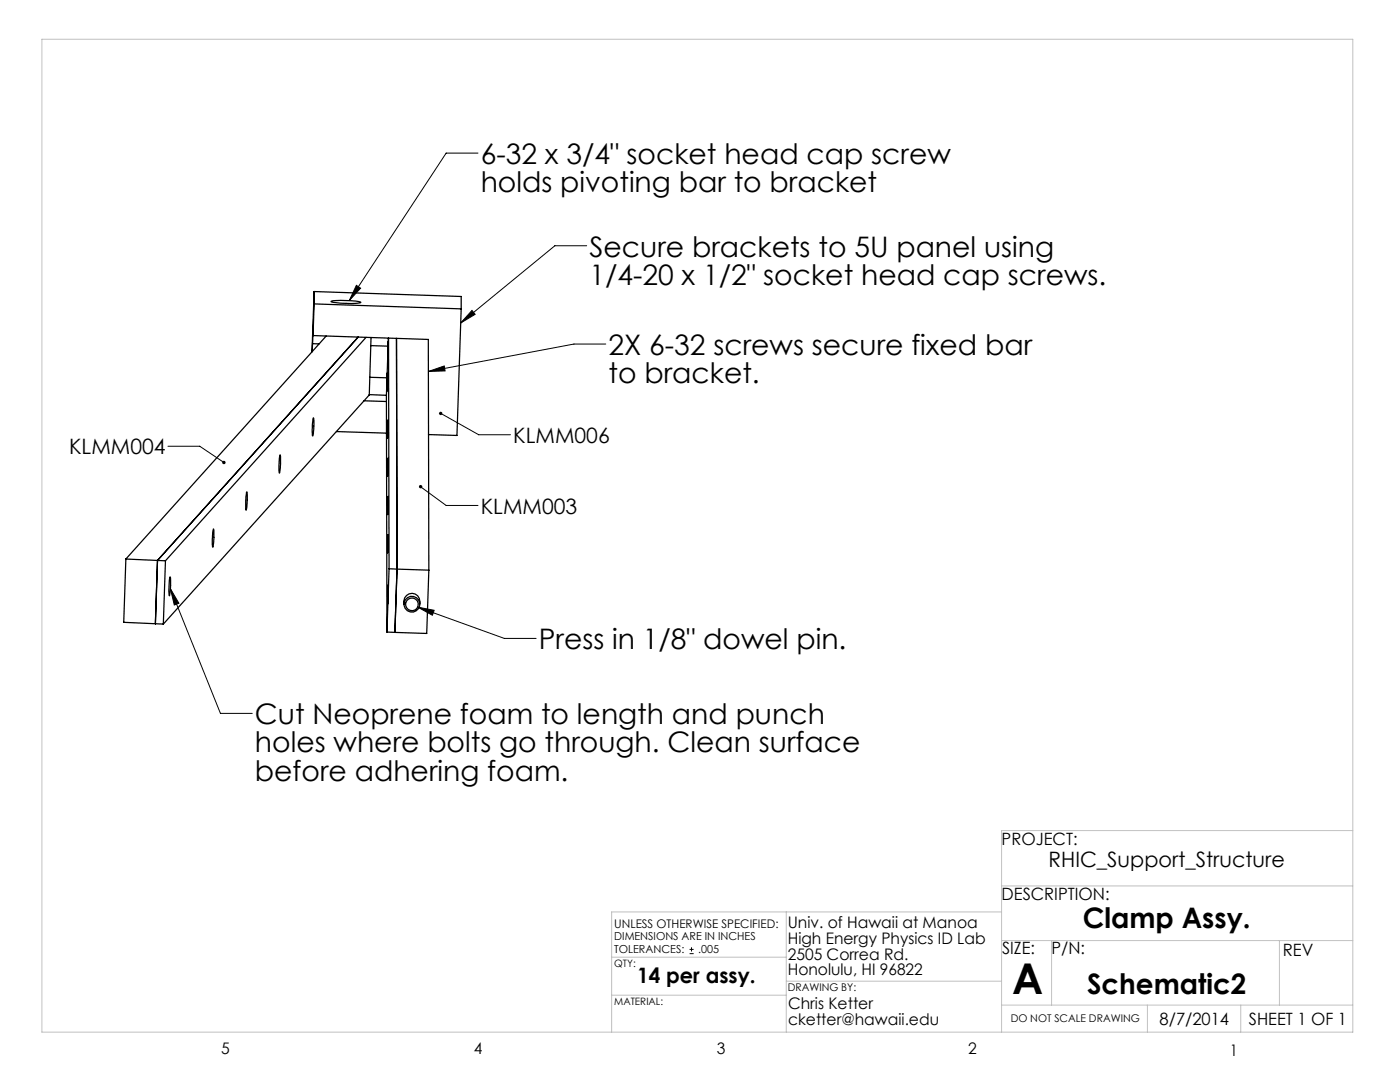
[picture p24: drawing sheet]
<svg xmlns="http://www.w3.org/2000/svg" width="279mm" height="216mm" viewBox="0 0 279 216" stroke-linecap="round" stroke-linejoin="round" font-family="sans-serif">
<defs><g id="words">
<text font-size="8.5" x="202" y="198.3">A</text>
<g font-size="5.6">
<text x="95.9" y="32.7">6-32 x 3/4&quot; socket head cap screw</text>
<text x="95.9" y="38.4">holds pivoting bar to bracket</text>
<text x="117.6" y="51.2">Secure brackets to 5U panel using</text>
<text x="117.6" y="56.9">1/4-20 x 1/2&quot; socket head cap screws.</text>
<text x="121.4" y="70.9">2X 6-32 screws secure fixed bar</text>
<text x="121.4" y="76.5">to bracket.</text>
<text x="107.5" y="129.6">Press in 1/8&quot; dowel pin.</text>
<text x="50.9" y="144.5">Cut Neoprene foam to length and punch</text>
<text x="50.9" y="150.1">holes where bolts go through. Clean surface</text>
<text x="50.9" y="155.8">before adhering foam.</text>
<text x="216.1" y="185.1">Clamp Assy.</text>
<text x="216.9" y="198.4">Schematic2</text>
</g>
<g font-size="4.2">
<text x="102.4" y="88.3">KLMM006</text>
<text x="13.8" y="90.6">KLMM004</text>
<text x="95.9" y="102.5">KLMM003</text>
<text x="209.3" y="173.1">RHIC_Support_Structure</text>
<text x="127.2" y="196.2">14 per assy.</text>
</g>
<g font-size="3.4">
<text x="199.9" y="168.5">PROJECT:</text>
<text x="199.9" y="179.6">DESCRIPTION:</text>
<text x="200" y="190.5">SIZE:</text>
<text x="209.9" y="190.5">P/N:</text>
<text x="256" y="190.8">REV</text>
<text x="231.4" y="204.5">8/7/2014</text>
<text x="249.2" y="204.5">SHEET 1 OF 1</text>
</g>
<g font-size="3.2">
<text x="157.2" y="185.1">Univ. of Hawaii at Manoa</text>
<text x="157.2" y="188.3">High Energy Physics ID Lab</text>
<text x="157.2" y="191.5">2505 Correa Rd.</text>
<text x="157.2" y="194.6">Honolulu, HI 96822</text>
<text x="157.3" y="201.4">Chris Ketter</text>
<text x="157.3" y="204.6">cketter@hawaii.edu</text>
<text x="44.2" y="210.4">5</text>
<text x="94.6" y="210.3">4</text>
<text x="143.1" y="210.4">3</text>
<text x="193.2" y="210.3">2</text>
<text x="245.4" y="210.6">1</text>
</g>
<text font-size="2.4" x="122.6" y="185.1">UNLESS OTHERWISE SPECIFIED:</text>
<g font-size="2.2">
<text x="122.6" y="187.6">DIMENSIONS ARE IN INCHES</text>
<text x="122.6" y="190.3">TOLERANCES:</text>
<text x="139.4" y="190.3">.005</text>
</g>
<g font-size="2.1">
<text x="157.2" y="197.8">DRAWING BY:</text>
<text x="201.7" y="204">DO NOT SCALE DRAWING</text>
</g>
<g font-size="2">
<text x="122.6" y="192.9">QTY:</text>
<text x="122.6" y="200.5">MATERIAL:</text>
</g>
</g></defs>
<g fill="none" stroke="#000" stroke-width=".2">
<path d="M95.4 30.6h-6.4l-19.3 29.4M71.1 56.9l.9 .6-2.3 2.5zM117.1 49h-6.4l-18.8 15.5M85.5 74.1l3.2-1.1 .1 1zM94.2 61.9l.6 .8-2.9 1.8zM120.9 68.7h-6.4l-29 5.4M33.5 89h6.4l4.8 3.3M83.9 97.1l5.1 3.8h6.4M87.9 82.5l7.6 4.2h6.4M34 117.5l10 24.8h6.3M34 117.5l1.7 2.9-.9 .3zM83.4 121.1l17.2 6.3h6.4"/>
<path d="M83.4 121.1l3.2 .7-.3 1zM137.6 190.3h.8M137.6 189.4h.8M138 189v.9"/>
</g>
<g fill="none" stroke="#c0c0c0" stroke-width=".2">
<path d="M8.4 7.8h261.6v198.2h-261.6zM199.9 176.8h70.1M270 165.7h-70.1v40.3M122.1 198.6h34.8M122.1 191h34.8M156.9 182v24M156.9 195.8h43M199.9 182h-77.8v24M199.9 187.7h70.1M209.9 187.7v12.9M255.3 187.7v12.9M199.9 200.6h70.1"/>
<path d="M229 200.6v5.4M247.6 200.6v5.4"/>
</g>
<g fill="#000">
<path d="M71.1 56.9l.9 .6-2.3 2.5zM83.4 121.1l3.2 .7-.3 1zM34 117.5l1.7 2.9-.9 .3zM94.2 61.9l.6 .8-2.9 1.8zM85.5 74.1l3.2-1.1 .1 1z"/>
<path d="M87.7 82.3l.2 .2-.2-.2a.34 .34 0 0 0 .3 .5 .34 .34 0 0 0 .3-.5 .34 .34 0 0 0-.6 0zM83.7 96.8l.2 .3-.2-.2a.35 .35 0 0 0 .2 .5 .35 .35 0 0 0 .4-.4 .35 .35 0 0 0-.5-.2zM44.5 92a.34 .34 0 0 0 0 .5 .34 .34 0 0 0 .5 0l-.3-.2 .3 .2v-.2a.33 .33 0 0 0-.1-.3 .33 .33 0 0 0-.4 0z"/>
</g>
<g fill="none" stroke="#000" stroke-width=".25">
<path d="M62.7 58.2l-.4 12M62.7 58.2v2.4M62.7 58.2l29.3 1v2.4M62.4 68.6l-.1 1.6M62.4 68.6h1.3M62.5 67v-1.3l-.1 2.9M62.5 67l23 .7 .1 46.1M62.7 60.6l-.2 6.4M62.7 60.6l29.3 1M65.1 67.1l-40 44.4M66.1 60.1a19.3 19.3 0 0 1 5.9 .2 2.53 2.53 0 0 1-1.9 .3l-3.7-.3zM71.5 67.3l-40.1 44.5"/>
<path d="M72.6 80l4.5 .1M73.1 67.3l-40.1 44.6M73.7 78.7l3.4 .2M73.8 75.3l3.5 .1M74 69l3.5 .1M74 67.3l-.3 11.5-41.1 45.7M77.1 78.9l.1 47.2M77.3 74.4l-.1 3.8zM77.5 68.1l-.1 3.8zM77.5 67.5l-.4 11.4M77.5 67.5l.1 46M79.1 67.5l.1 46.1"/>
<path d="M92 61.6l-.8 25.3-5.7-.2M49.2 98.1l.2 1.7-.3 2-.1-2zM55.9 90.8l.1 1.9-.3 1.7v-1.7zM62.5 83.4l.1 2.3-.2 1.3-.1-2.3zM67.1 86.1l10.1 .3M77.4 83.8l-.1 3.7zM77.4 91.4l-.1 3.7zM77.5 99.1l-.2 3.6zM25.1 111.5l6.3 .3M25.1 111.5l-.4 12.7 7.9 .3M31.4 111.8l-.4 12.7M31.4 111.8l1.6 .1"/>
<path d="M33 111.9l-.4 12.6M33.9 115.1a11.5 11.5 0 0 1-.1 3.8 11.6 11.6 0 0 1 .1-3.8zM42.6 105.6l.1 1.9-.3 1.7v-1.6zM77.5 106.7l-.1 3.6zM77.5 116.7l-.1 3.8zM77.6 113.5l-.4 12.6M77.6 113.5l1.6 .1M79.2 113.6l6.4 .2M79.2 113.6l-.4 12.6M85.6 113.8l-.4 12.6-6.4-.2M77.2 126.1l1.6 .1M83.8 120.5a1.67 1.67 0 0 0-1.6-2.1 1.67 1.67 0 0 0-1.6 2.2"/>
<circle cx="82.2" cy="120.6" r="1.58"/>
<circle cx="82.2" cy="120.6" r="1.28"/>
</g>
<use href="#words"/>
</svg>
